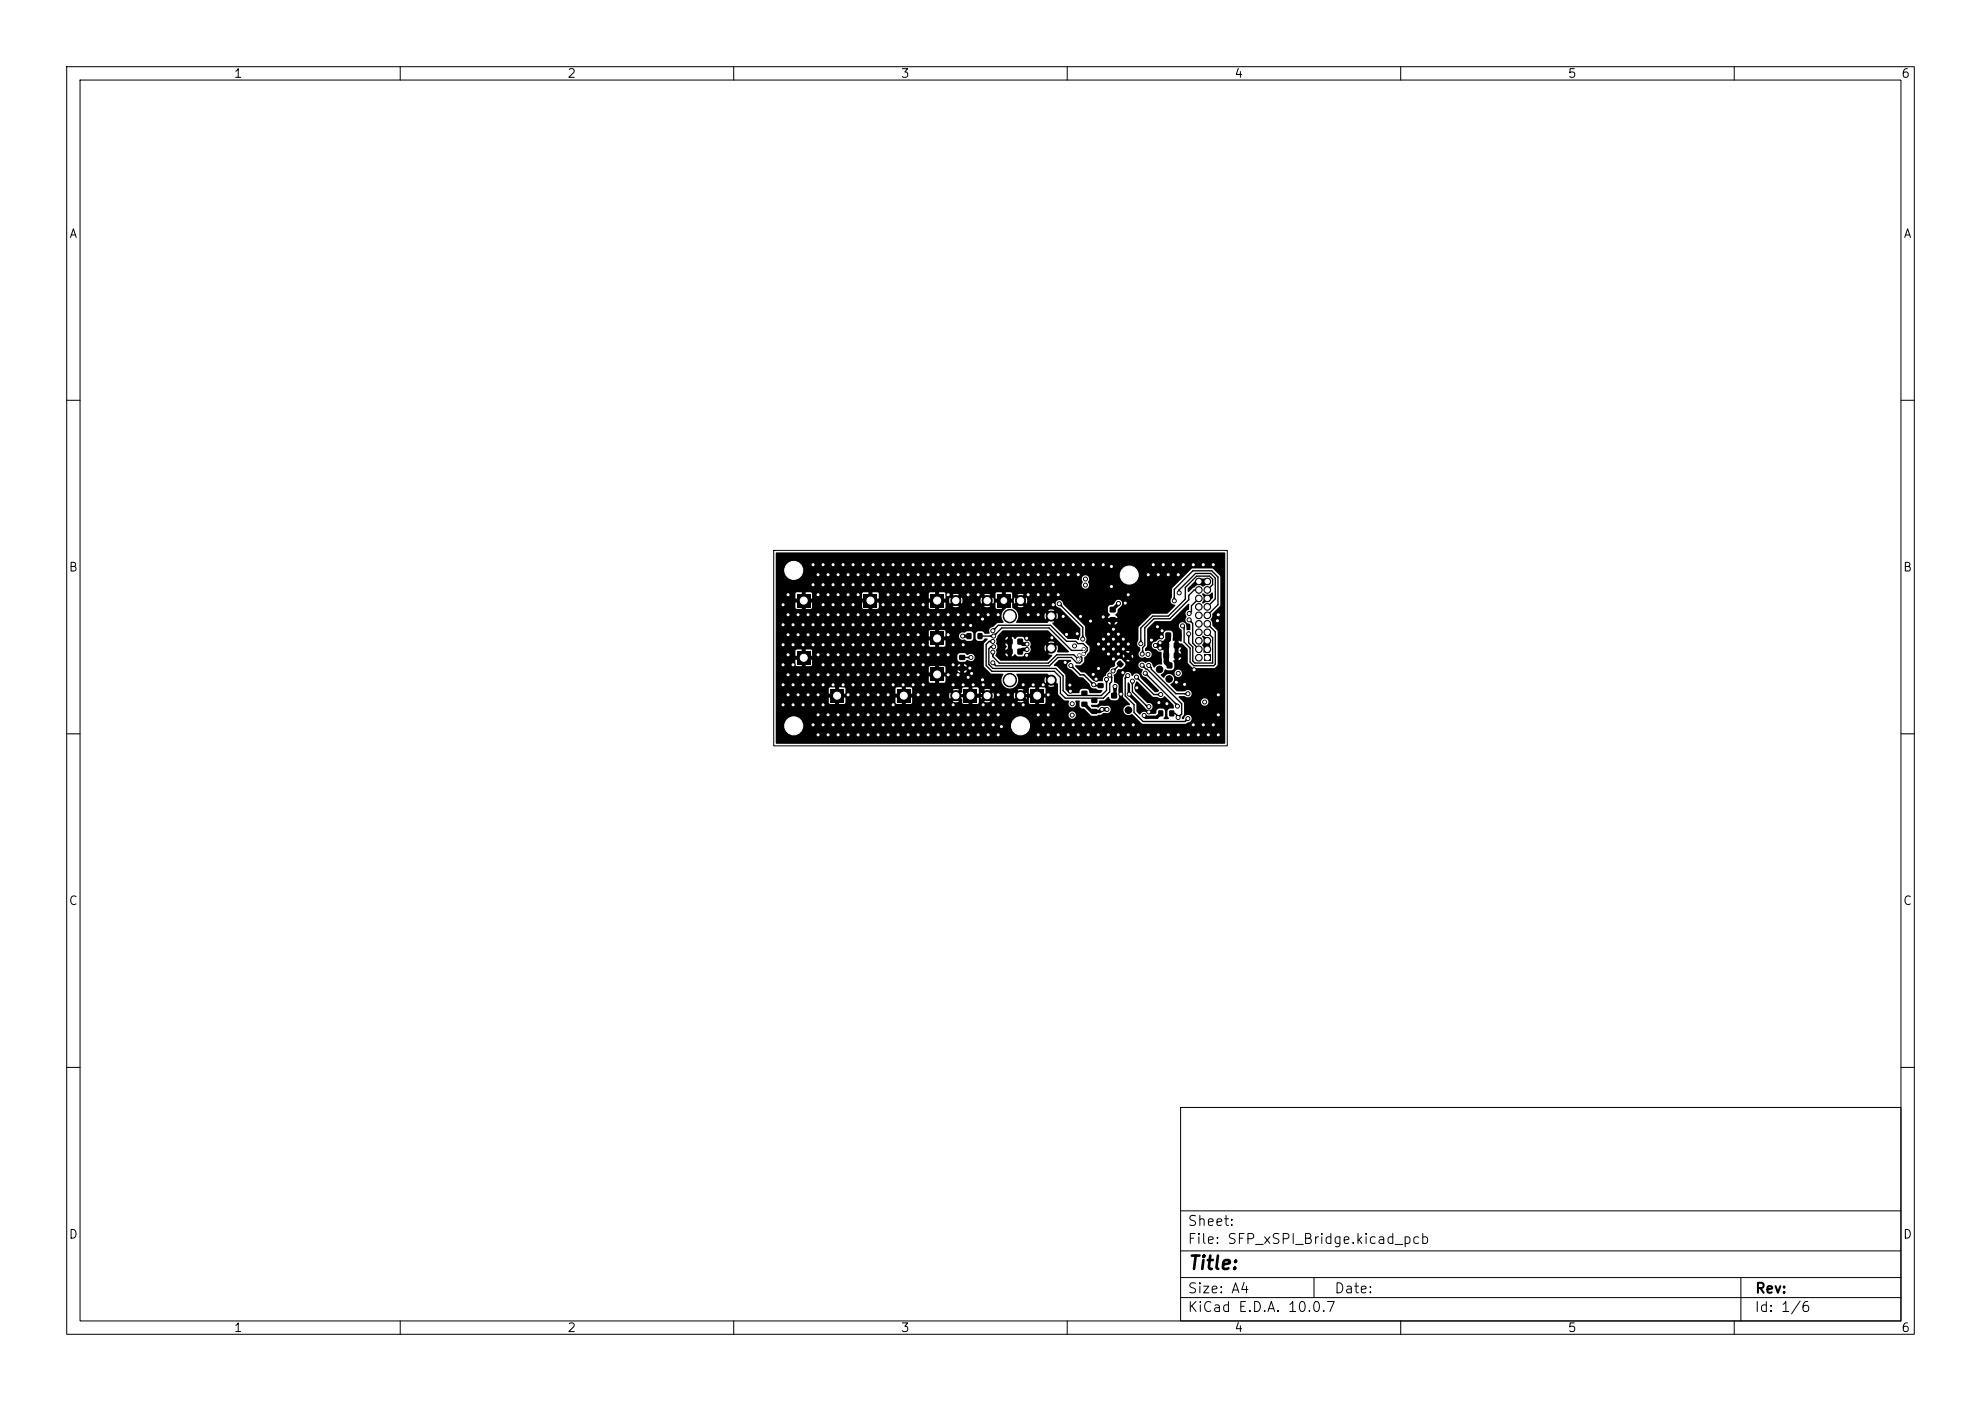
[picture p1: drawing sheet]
<svg xmlns="http://www.w3.org/2000/svg" width="297mm" height="210mm" viewBox="0 0 297 210" stroke-linecap="round" stroke-linejoin="round" font-family="sans-serif">
<defs><g id="words">
<text font-size="2" x="178" y="190.8">Title:</text>
<g font-size="1.5">
<text x="178" y="184.1">Sheet:</text>
<text x="178" y="186.8">File: SFP_xSPI_Bridge.kicad_pcb</text>
<text x="178" y="197">KiCad E.D.A. 10.0.7</text>
<text x="178" y="194.2">Size: A4</text>
<text x="200" y="194.2">Date:</text>
<text x="263" y="197">Id: 1/6</text>
<text x="263" y="194.2">Rev:</text>
</g>
<g font-size="1.3">
<text x="35" y="12">1</text>
<text x="85" y="12">2</text>
<text x="135" y="12">3</text>
<text x="185" y="12">4</text>
<text x="235" y="12">5</text>
<text x="285" y="12">6</text>
<text x="10.3" y="36">A</text>
<text x="285.3" y="36">A</text>
<text x="10.2" y="86">B</text>
<text x="285.2" y="86">B</text>
<text x="10.2" y="136">C</text>
<text x="285.2" y="136">C</text>
<text x="10.2" y="186">D</text>
<text x="285.2" y="186">D</text>
<text x="35" y="200">1</text>
<text x="85" y="200">2</text>
<text x="135" y="200">3</text>
<text x="185" y="200">4</text>
<text x="235" y="200">5</text>
<text x="285" y="200">6</text>
</g>
</g></defs>
<g fill="none" stroke="#000" stroke-width=".15">
<path d="M10 10h277v190h-277zM12 12h273v186h-273zM60 10v2M110 10v2M160 10v2M210 10v2M260 10v2M10 60h2M285 60h2M116 82.5h68v29.3h-68zM10 110h2M285 110h2"/>
<path d="M10 160h2M177 166h108v32h-108zM285 160h2M60 198v2M110 198v2M160 198v2M177 194.5h108M177 191.5h108M177 187.5h108M177 181.5h108M197 191.5v3M210 198v2"/>
<path d="M260 198v2M261 191.5v6.5"/>
</g>
<g fill="#000" stroke="#000" stroke-width=".15">
<circle cx="117.4" cy="90.7" r=".3"/>
<circle cx="117.4" cy="99.7" r=".3"/>
<circle cx="117.4" cy="93.7" r=".3"/>
<circle cx="117.4" cy="96.7" r=".3"/>
<circle cx="118.2" cy="92.2" r=".3"/>
<circle cx="118.2" cy="89.2" r=".3"/>
<circle cx="118.2" cy="95.2" r=".3"/>
<circle cx="118.2" cy="98.2" r=".3"/>
<circle cx="118.9" cy="99.7" r=".3"/>
<circle cx="118.9" cy="93.7" r=".3"/>
<circle cx="118.9" cy="96.7" r=".3"/>
<circle cx="119" cy="85.5" r="2.35"/>
<circle cx="119.7" cy="92.2" r=".3"/>
<circle cx="119.7" cy="95.2" r=".3"/>
<circle cx="120.4" cy="93.7" r=".3"/>
<circle cx="120.4" cy="96.7" r=".3"/>
<circle cx="121.2" cy="92.2" r=".3"/>
<circle cx="121.2" cy="95.2" r=".3"/>
<circle cx="121.9" cy="93.7" r=".3"/>
<circle cx="121.9" cy="87.7" r=".3"/>
<circle cx="121.9" cy="96.7" r=".3"/>
<circle cx="121.9" cy="84.7" r=".3"/>
<circle cx="122.7" cy="92.2" r=".3"/>
<circle cx="122.7" cy="89.2" r=".3"/>
<circle cx="122.7" cy="95.2" r=".3"/>
<circle cx="122.7" cy="86.2" r=".3"/>
<circle cx="122.7" cy="98.2" r=".3"/>
<circle cx="123.4" cy="90.7" r=".3"/>
<circle cx="123.4" cy="99.7" r=".3"/>
<circle cx="123.4" cy="93.7" r=".3"/>
<circle cx="123.4" cy="87.7" r=".3"/>
<circle cx="123.4" cy="96.7" r=".3"/>
<circle cx="123.4" cy="84.7" r=".3"/>
<circle cx="124.2" cy="89.2" r=".3"/>
<circle cx="124.2" cy="92.2" r=".3"/>
<circle cx="124.2" cy="95.2" r=".3"/>
<circle cx="124.2" cy="86.2" r=".3"/>
<circle cx="124.2" cy="98.2" r=".3"/>
<circle cx="124.9" cy="90.7" r=".3"/>
<circle cx="124.9" cy="99.7" r=".3"/>
<circle cx="124.9" cy="93.7" r=".3"/>
<circle cx="124.9" cy="87.7" r=".3"/>
<circle cx="124.9" cy="96.7" r=".3"/>
<circle cx="124.9" cy="84.7" r=".3"/>
<circle cx="125.7" cy="92.2" r=".3"/>
<circle cx="125.7" cy="89.2" r=".3"/>
<circle cx="125.7" cy="95.2" r=".3"/>
<circle cx="125.7" cy="86.2" r=".3"/>
<circle cx="125.7" cy="98.2" r=".3"/>
<circle cx="126.4" cy="90.7" r=".3"/>
<circle cx="126.4" cy="99.7" r=".3"/>
<circle cx="126.4" cy="87.7" r=".3"/>
<circle cx="126.4" cy="93.7" r=".3"/>
<circle cx="126.4" cy="96.7" r=".3"/>
<circle cx="126.4" cy="84.7" r=".3"/>
<circle cx="127.2" cy="92.2" r=".3"/>
<circle cx="127.2" cy="89.2" r=".3"/>
<circle cx="127.2" cy="95.2" r=".3"/>
<circle cx="127.2" cy="86.2" r=".3"/>
<circle cx="127.2" cy="98.2" r=".3"/>
<circle cx="127.9" cy="90.7" r=".3"/>
<circle cx="127.9" cy="99.7" r=".3"/>
<circle cx="127.9" cy="93.7" r=".3"/>
<circle cx="127.9" cy="87.7" r=".3"/>
<circle cx="127.9" cy="96.7" r=".3"/>
<circle cx="127.9" cy="84.7" r=".3"/>
<circle cx="128.7" cy="89.2" r=".3"/>
<circle cx="128.7" cy="92.2" r=".3"/>
<circle cx="128.7" cy="95.2" r=".3"/>
<circle cx="128.7" cy="86.2" r=".3"/>
<circle cx="128.7" cy="98.2" r=".3"/>
<circle cx="129.4" cy="99.7" r=".3"/>
<circle cx="129.4" cy="93.7" r=".3"/>
<circle cx="129.4" cy="87.7" r=".3"/>
<circle cx="129.4" cy="96.7" r=".3"/>
<circle cx="129.4" cy="84.7" r=".3"/>
<circle cx="130.2" cy="92.2" r=".3"/>
<circle cx="130.2" cy="95.2" r=".3"/>
<circle cx="130.2" cy="86.2" r=".3"/>
<circle cx="130.2" cy="98.2" r=".3"/>
<circle cx="130.9" cy="99.7" r=".3"/>
<circle cx="130.9" cy="87.7" r=".3"/>
<circle cx="130.9" cy="93.7" r=".3"/>
<circle cx="130.9" cy="96.7" r=".3"/>
<circle cx="130.9" cy="84.7" r=".3"/>
<circle cx="131.7" cy="92.2" r=".3"/>
<circle cx="131.7" cy="86.2" r=".3"/>
<circle cx="131.7" cy="95.2" r=".3"/>
<circle cx="131.7" cy="98.2" r=".3"/>
<circle cx="132.4" cy="90.7" r=".3"/>
<circle cx="132.4" cy="99.7" r=".3"/>
<circle cx="132.4" cy="93.7" r=".3"/>
<circle cx="132.4" cy="87.7" r=".3"/>
<circle cx="132.4" cy="96.7" r=".3"/>
<circle cx="132.4" cy="84.7" r=".3"/>
<circle cx="133.2" cy="89.2" r=".3"/>
<circle cx="133.2" cy="92.2" r=".3"/>
<circle cx="133.2" cy="86.2" r=".3"/>
<circle cx="133.2" cy="95.2" r=".3"/>
<circle cx="133.2" cy="98.2" r=".3"/>
<circle cx="133.9" cy="90.7" r=".3"/>
<circle cx="133.9" cy="99.7" r=".3"/>
<circle cx="133.9" cy="87.7" r=".3"/>
<circle cx="133.9" cy="93.7" r=".3"/>
<circle cx="133.9" cy="96.7" r=".3"/>
<circle cx="133.9" cy="84.7" r=".3"/>
<circle cx="134.7" cy="89.2" r=".3"/>
<circle cx="134.7" cy="92.2" r=".3"/>
<circle cx="134.7" cy="86.2" r=".3"/>
<circle cx="134.7" cy="95.2" r=".3"/>
<circle cx="134.7" cy="98.2" r=".3"/>
<circle cx="135.4" cy="90.7" r=".3"/>
<circle cx="135.4" cy="99.7" r=".3"/>
<circle cx="135.4" cy="93.7" r=".3"/>
<circle cx="135.4" cy="87.7" r=".3"/>
<circle cx="135.4" cy="96.7" r=".3"/>
<circle cx="135.4" cy="84.7" r=".3"/>
<circle cx="136.2" cy="92.2" r=".3"/>
<circle cx="136.2" cy="89.2" r=".3"/>
<circle cx="136.2" cy="95.2" r=".3"/>
<circle cx="136.2" cy="86.2" r=".3"/>
<circle cx="136.2" cy="98.2" r=".3"/>
<circle cx="136.9" cy="90.7" r=".3"/>
<circle cx="136.9" cy="99.7" r=".3"/>
<circle cx="136.9" cy="93.7" r=".3"/>
<circle cx="136.9" cy="87.7" r=".3"/>
<circle cx="136.9" cy="96.7" r=".3"/>
<circle cx="136.9" cy="84.7" r=".3"/>
<circle cx="137.7" cy="92.2" r=".3"/>
<circle cx="137.7" cy="89.2" r=".3"/>
<circle cx="137.7" cy="95.2" r=".3"/>
<circle cx="137.7" cy="86.2" r=".3"/>
<circle cx="137.7" cy="98.2" r=".3"/>
<circle cx="138.4" cy="90.7" r=".3"/>
<circle cx="138.4" cy="99.7" r=".3"/>
<circle cx="138.4" cy="87.7" r=".3"/>
<circle cx="138.4" cy="93.7" r=".3"/>
<circle cx="138.4" cy="96.7" r=".3"/>
<circle cx="138.4" cy="84.7" r=".3"/>
<circle cx="139.2" cy="92.2" r=".3"/>
<circle cx="139.2" cy="86.2" r=".3"/>
<circle cx="139.2" cy="98.2" r=".3"/>
<circle cx="139.9" cy="93.7" r=".3"/>
<circle cx="139.9" cy="87.7" r=".3"/>
<circle cx="139.9" cy="84.7" r=".3"/>
<circle cx="140.7" cy="92.2" r=".3"/>
<circle cx="140.7" cy="86.2" r=".3"/>
<circle cx="140.7" cy="98.2" r=".3"/>
<circle cx="141.4" cy="93.7" r=".3"/>
<circle cx="141.4" cy="87.7" r=".3"/>
<circle cx="141.4" cy="84.7" r=".3"/>
<circle cx="142.2" cy="89.2" r=".3"/>
<circle cx="142.2" cy="92.2" r=".3"/>
<circle cx="142.2" cy="95.2" r=".3"/>
<circle cx="142.2" cy="86.2" r=".3"/>
<circle cx="142.2" cy="98.2" r=".3"/>
<circle cx="142.9" cy="99.7" r=".3"/>
<circle cx="142.9" cy="93.7" r=".3"/>
<circle cx="142.9" cy="87.7" r=".3"/>
<circle cx="142.9" cy="96.7" r=".3"/>
<circle cx="142.9" cy="84.7" r=".3"/>
<circle cx="143.3" cy="90" r=".75"/>
<circle cx="143.7" cy="92.2" r=".3"/>
<circle cx="143.7" cy="86.2" r=".3"/>
<circle cx="144.3" cy="95.4" r=".3"/>
<circle cx="144.4" cy="87.7" r=".3"/>
<circle cx="144.4" cy="93.7" r=".3"/>
<circle cx="144.4" cy="96.7" r=".3"/>
<circle cx="144.4" cy="84.7" r=".3"/>
<circle cx="145.2" cy="92.2" r=".3"/>
<circle cx="145.2" cy="89.2" r=".3"/>
<circle cx="145.2" cy="86.2" r=".3"/>
<circle cx="145.5" cy="93.8" r=".3"/>
<circle cx="145.6" cy="98.6" r=".3"/>
<circle cx="145.9" cy="90.7" r=".3"/>
<circle cx="145.9" cy="87.7" r=".3"/>
<circle cx="145.9" cy="84.7" r=".3"/>
<circle cx="146.7" cy="92.2" r=".3"/>
<circle cx="146.7" cy="89.2" r=".3"/>
<circle cx="146.7" cy="86.2" r=".3"/>
<circle cx="147.3" cy="92.8" r=".3"/>
<circle cx="147.4" cy="87.7" r=".3"/>
<circle cx="147.4" cy="84.7" r=".3"/>
<circle cx="148" cy="90" r=".75"/>
<circle cx="148.2" cy="92.2" r=".3"/>
<circle cx="148.2" cy="86.2" r=".3"/>
<circle cx="148.9" cy="99.4" r=".3"/>
<circle cx="148.9" cy="96.2" r=".3"/>
<circle cx="148.9" cy="94.6" r=".3"/>
<circle cx="148.9" cy="97.8" r=".3"/>
<circle cx="148.9" cy="87.7" r=".3"/>
<circle cx="148.9" cy="84.7" r=".3"/>
<circle cx="149" cy="95.4" r=".3"/>
<circle cx="149" cy="97" r=".3"/>
<circle cx="149.7" cy="92.2" r=".3"/>
<circle cx="149.7" cy="86.2" r=".3"/>
<circle cx="150.4" cy="87.7" r=".3"/>
<circle cx="150.4" cy="84.7" r=".3"/>
<circle cx="151.2" cy="86.2" r=".3"/>
<circle cx="151.4" cy="92.4" r="1"/>
<circle cx="151.9" cy="87.7" r=".3"/>
<circle cx="151.9" cy="84.7" r=".3"/>
<circle cx="152.7" cy="86.2" r=".3"/>
<circle cx="153" cy="90" r=".75"/>
<circle cx="153.4" cy="87.7" r=".3"/>
<circle cx="153.4" cy="84.7" r=".3"/>
<circle cx="153.9" cy="95.7" r=".3"/>
<circle cx="153.9" cy="98.2" r=".3"/>
<circle cx="154" cy="97.4" r=".3"/>
<circle cx="154" cy="96.6" r=".3"/>
<circle cx="154.2" cy="92.2" r=".3"/>
<circle cx="154.2" cy="89.2" r=".3"/>
<circle cx="154.2" cy="86.2" r=".3"/>
<circle cx="154.9" cy="90.7" r=".3"/>
<circle cx="154.9" cy="87.7" r=".3"/>
<circle cx="154.9" cy="84.7" r=".3"/>
<circle cx="155.7" cy="89.2" r=".3"/>
<circle cx="155.7" cy="92.2" r=".3"/>
<circle cx="155.7" cy="86.2" r=".3"/>
<circle cx="156.4" cy="90.7" r=".3"/>
<circle cx="156.4" cy="87.7" r=".3"/>
<circle cx="156.4" cy="84.7" r=".3"/>
<circle cx="157.2" cy="89.2" r=".3"/>
<circle cx="157.2" cy="86.2" r=".3"/>
<circle cx="157.6" cy="92.4" r=".75"/>
<circle cx="157.6" cy="97.2" r=".75"/>
<circle cx="157.7" cy="95.6" r=".3"/>
<circle cx="157.9" cy="90.7" r=".3"/>
<circle cx="157.9" cy="87.7" r=".3"/>
<circle cx="157.9" cy="84.7" r=".3"/>
<circle cx="158.7" cy="89.2" r=".3"/>
<circle cx="158.7" cy="86.2" r=".3"/>
<circle cx="158.8" cy="90.5" r=".3"/>
<circle cx="159.4" cy="92.4" r=".3"/>
<circle cx="159.4" cy="84.7" r=".3"/>
<circle cx="159.7" cy="99.3" r=".3"/>
<circle cx="159.9" cy="95.1" r=".3"/>
<circle cx="160.2" cy="86.2" r=".3"/>
<circle cx="160.5" cy="99.8" r=".3"/>
<circle cx="160.9" cy="84.7" r=".3"/>
<circle cx="161.1" cy="96.8" r=".3"/>
<circle cx="161.5" cy="95" r=".3"/>
<circle cx="161.7" cy="86.2" r=".3"/>
<circle cx="161.7" cy="98.9" r=".22"/>
<circle cx="161.8" cy="98.2" r=".23"/>
<circle cx="162" cy="92.4" r=".3"/>
<circle cx="162.3" cy="95.8" r=".3"/>
<circle cx="162.4" cy="84.7" r=".3"/>
<circle cx="162.5" cy="98" r=".22"/>
<circle cx="162.5" cy="97.3" r=".23"/>
<circle cx="162.7" cy="87.7" r=".3"/>
<circle cx="162.7" cy="86.8" r=".3"/>
<circle cx="163.5" cy="93.1" r=".3"/>
<circle cx="163.9" cy="84.7" r=".3"/>
<circle cx="164.7" cy="96.6" r=".25"/>
<circle cx="165.4" cy="92.5" r=".3"/>
<circle cx="165.4" cy="84.7" r=".3"/>
<circle cx="165.4" cy="97.3" r=".25"/>
<circle cx="165.4" cy="95.8" r=".25"/>
<circle cx="166.2" cy="98" r=".25"/>
<circle cx="166.2" cy="96.6" r=".25"/>
<circle cx="166.2" cy="95.1" r=".25"/>
<circle cx="166.6" cy="87.9" r=".3"/>
<circle cx="166.6" cy="84.9" r=".3"/>
<circle cx="166.9" cy="94.3" r=".25"/>
<circle cx="166.9" cy="97.3" r=".25"/>
<circle cx="166.9" cy="95.8" r=".25"/>
<circle cx="166.9" cy="98.8" r=".25"/>
<circle cx="167.7" cy="98" r=".25"/>
<circle cx="167.7" cy="96.6" r=".25"/>
<circle cx="167.7" cy="95.1" r=".25"/>
<circle cx="167.7" cy="90.5" r=".3"/>
<circle cx="168.4" cy="97.3" r=".25"/>
<circle cx="168.4" cy="95.8" r=".25"/>
<circle cx="168.7" cy="90.4" r=".3"/>
<circle cx="169.2" cy="89.2" r=".3"/>
<circle cx="169.2" cy="96.6" r=".25"/>
<circle cx="169.3" cy="86.2" r="2.35"/>
<circle cx="171" cy="96.5" r=".3"/>
<circle cx="171.2" cy="99.7" r=".3"/>
<circle cx="171.2" cy="98" r=".3"/>
<circle cx="172.1" cy="98.1" r=".3"/>
<circle cx="172.2" cy="86.2" r=".3"/>
<circle cx="172.2" cy="99.7" r=".3"/>
<circle cx="172.6" cy="96" r=".3"/>
<circle cx="172.9" cy="84.7" r=".3"/>
<circle cx="173.2" cy="96.8" r=".3"/>
<circle cx="173.5" cy="94" r=".3"/>
<circle cx="173.7" cy="86.2" r=".3"/>
<circle cx="173.9" cy="96.4" r=".3"/>
<circle cx="173.9" cy="97.2" r=".3"/>
<circle cx="174.1" cy="95.5" r=".3"/>
<circle cx="174.2" cy="94.6" r=".3"/>
<circle cx="174.4" cy="84.7" r=".3"/>
<circle cx="175.2" cy="86.2" r=".3"/>
<circle cx="175.9" cy="84.7" r=".3"/>
<circle cx="176.1" cy="90.1" r=".3"/>
<circle cx="176.7" cy="86.2" r=".3"/>
<circle cx="176.8" cy="88.9" r=".3"/>
<circle cx="177.3" cy="93.8" r=".3"/>
<circle cx="177.4" cy="84.7" r=".3"/>
<circle cx="178.2" cy="95" r=".3"/>
<circle cx="178.3" cy="92.9" r=".3"/>
<circle cx="178.3" cy="92" r=".3"/>
<circle cx="178.9" cy="84.7" r=".3"/>
<circle cx="179.7" cy="89.7" r=".5"/>
<circle cx="179.7" cy="96.1" r=".5"/>
<circle cx="179.7" cy="93.5" r=".5"/>
<circle cx="179.7" cy="88.4" r=".5"/>
<circle cx="179.7" cy="91" r=".5"/>
<circle cx="179.7" cy="98.6" r=".5"/>
<circle cx="179.7" cy="97.3" r=".5"/>
<circle cx="179.7" cy="87.2" r=".5"/>
<circle cx="179.7" cy="92.2" r=".5"/>
<circle cx="179.7" cy="94.8" r=".5"/>
<circle cx="180.4" cy="84.7" r=".3"/>
<circle cx="181" cy="91" r=".5"/>
<circle cx="181" cy="97.3" r=".5"/>
<circle cx="181" cy="94.8" r=".5"/>
<circle cx="181" cy="89.7" r=".5"/>
<circle cx="181" cy="87.2" r=".5"/>
<circle cx="181" cy="88.4" r=".5"/>
<circle cx="181" cy="92.2" r=".5"/>
<circle cx="181" cy="93.5" r=".5"/>
<circle cx="181" cy="96.1" r=".5"/>
<circle cx="181.9" cy="84.7" r=".3"/>
<circle cx="182.5" cy="93.1" r=".3"/>
<circle cx="182.7" cy="92.2" r=".3"/>
<circle cx="117.4" cy="105.7" r=".3"/>
<circle cx="117.4" cy="102.7" r=".3"/>
<circle cx="118.2" cy="104.2" r=".3"/>
<circle cx="118.2" cy="101.2" r=".3"/>
<circle cx="118.9" cy="105.7" r=".3"/>
<circle cx="118.9" cy="102.7" r=".3"/>
<circle cx="119" cy="108.8" r="2.35"/>
<circle cx="119.7" cy="104.2" r=".3"/>
<circle cx="119.7" cy="101.2" r=".3"/>
<circle cx="120.4" cy="105.7" r=".3"/>
<circle cx="120.4" cy="102.7" r=".3"/>
<circle cx="121.2" cy="104.2" r=".3"/>
<circle cx="121.2" cy="101.2" r=".3"/>
<circle cx="121.9" cy="105.7" r=".3"/>
<circle cx="121.9" cy="108.7" r=".3"/>
<circle cx="121.9" cy="102.7" r=".3"/>
<circle cx="122.7" cy="104.2" r=".3"/>
<circle cx="122.7" cy="110.2" r=".3"/>
<circle cx="122.7" cy="107.2" r=".3"/>
<circle cx="122.7" cy="101.2" r=".3"/>
<circle cx="123.4" cy="105.7" r=".3"/>
<circle cx="123.4" cy="108.7" r=".3"/>
<circle cx="123.4" cy="102.7" r=".3"/>
<circle cx="124.2" cy="110.2" r=".3"/>
<circle cx="124.2" cy="101.2" r=".3"/>
<circle cx="124.2" cy="107.2" r=".3"/>
<circle cx="124.9" cy="108.7" r=".3"/>
<circle cx="124.9" cy="102.7" r=".3"/>
<circle cx="125.7" cy="110.2" r=".3"/>
<circle cx="125.7" cy="101.2" r=".3"/>
<circle cx="125.7" cy="107.2" r=".3"/>
<circle cx="126.4" cy="102.7" r=".3"/>
<circle cx="126.4" cy="108.7" r=".3"/>
<circle cx="127.2" cy="104.2" r=".3"/>
<circle cx="127.2" cy="110.2" r=".3"/>
<circle cx="127.2" cy="101.2" r=".3"/>
<circle cx="127.2" cy="107.2" r=".3"/>
<circle cx="127.9" cy="105.7" r=".3"/>
<circle cx="127.9" cy="108.7" r=".3"/>
<circle cx="127.9" cy="102.7" r=".3"/>
<circle cx="128.7" cy="104.2" r=".3"/>
<circle cx="128.7" cy="110.2" r=".3"/>
<circle cx="128.7" cy="107.2" r=".3"/>
<circle cx="128.7" cy="101.2" r=".3"/>
<circle cx="129.4" cy="105.7" r=".3"/>
<circle cx="129.4" cy="102.7" r=".3"/>
<circle cx="129.4" cy="108.7" r=".3"/>
<circle cx="130.2" cy="104.2" r=".3"/>
<circle cx="130.2" cy="110.2" r=".3"/>
<circle cx="130.2" cy="101.2" r=".3"/>
<circle cx="130.2" cy="107.2" r=".3"/>
<circle cx="130.9" cy="105.7" r=".3"/>
<circle cx="130.9" cy="108.7" r=".3"/>
<circle cx="130.9" cy="102.7" r=".3"/>
<circle cx="131.7" cy="104.2" r=".3"/>
<circle cx="131.7" cy="110.2" r=".3"/>
<circle cx="131.7" cy="107.2" r=".3"/>
<circle cx="131.7" cy="101.2" r=".3"/>
<circle cx="132.4" cy="105.7" r=".3"/>
<circle cx="132.4" cy="102.7" r=".3"/>
<circle cx="132.4" cy="108.7" r=".3"/>
<circle cx="133.2" cy="104.2" r=".3"/>
<circle cx="133.2" cy="110.2" r=".3"/>
<circle cx="133.2" cy="101.2" r=".3"/>
<circle cx="133.2" cy="107.2" r=".3"/>
<circle cx="133.9" cy="105.7" r=".3"/>
<circle cx="133.9" cy="102.7" r=".3"/>
<circle cx="133.9" cy="108.7" r=".3"/>
<circle cx="134.7" cy="110.2" r=".3"/>
<circle cx="134.7" cy="107.2" r=".3"/>
<circle cx="134.7" cy="101.2" r=".3"/>
<circle cx="135.4" cy="108.7" r=".3"/>
<circle cx="135.4" cy="102.7" r=".3"/>
<circle cx="136.2" cy="110.2" r=".3"/>
<circle cx="136.2" cy="107.2" r=".3"/>
<circle cx="136.2" cy="101.2" r=".3"/>
<circle cx="136.9" cy="102.7" r=".3"/>
<circle cx="136.9" cy="108.7" r=".3"/>
<circle cx="137.7" cy="104.2" r=".3"/>
<circle cx="137.7" cy="110.2" r=".3"/>
<circle cx="137.7" cy="107.2" r=".3"/>
<circle cx="137.7" cy="101.2" r=".3"/>
<circle cx="138.4" cy="105.7" r=".3"/>
<circle cx="138.4" cy="108.7" r=".3"/>
<circle cx="138.4" cy="102.7" r=".3"/>
<circle cx="139.2" cy="104.2" r=".3"/>
<circle cx="139.2" cy="110.2" r=".3"/>
<circle cx="139.2" cy="107.2" r=".3"/>
<circle cx="139.9" cy="105.7" r=".3"/>
<circle cx="139.9" cy="108.7" r=".3"/>
<circle cx="140.7" cy="104.2" r=".3"/>
<circle cx="140.7" cy="110.2" r=".3"/>
<circle cx="140.7" cy="107.2" r=".3"/>
<circle cx="141.4" cy="105.7" r=".3"/>
<circle cx="141.4" cy="108.7" r=".3"/>
<circle cx="142.2" cy="110.2" r=".3"/>
<circle cx="142.2" cy="101.2" r=".3"/>
<circle cx="142.2" cy="107.2" r=".3"/>
<circle cx="142.9" cy="105.7" r=".3"/>
<circle cx="142.9" cy="108.7" r=".3"/>
<circle cx="142.9" cy="102.7" r=".3"/>
<circle cx="143.3" cy="104.3" r=".75"/>
<circle cx="143.7" cy="110.2" r=".3"/>
<circle cx="143.7" cy="107.2" r=".3"/>
<circle cx="143.7" cy="101.2" r=".3"/>
<circle cx="144.4" cy="108.7" r=".3"/>
<circle cx="144.4" cy="102.7" r=".3"/>
<circle cx="145.2" cy="101.5" r=".3"/>
<circle cx="145.2" cy="110.2" r=".3"/>
<circle cx="145.2" cy="107.2" r=".3"/>
<circle cx="145.4" cy="100.2" r=".3"/>
<circle cx="145.7" cy="101" r=".3"/>
<circle cx="145.9" cy="108.7" r=".3"/>
<circle cx="145.9" cy="102.7" r=".3"/>
<circle cx="146.7" cy="110.2" r=".3"/>
<circle cx="146.7" cy="107.2" r=".3"/>
<circle cx="147.3" cy="101.9" r=".3"/>
<circle cx="147.4" cy="105.7" r=".3"/>
<circle cx="147.4" cy="108.7" r=".3"/>
<circle cx="147.4" cy="102.7" r=".3"/>
<circle cx="148" cy="104.3" r=".75"/>
<circle cx="148.2" cy="110.2" r=".3"/>
<circle cx="148.2" cy="107.2" r=".3"/>
<circle cx="148.9" cy="105.7" r=".3"/>
<circle cx="148.9" cy="102.7" r=".3"/>
<circle cx="148.9" cy="108.7" r=".3"/>
<circle cx="149.7" cy="104.2" r=".3"/>
<circle cx="149.7" cy="110.2" r=".3"/>
<circle cx="149.7" cy="107.2" r=".3"/>
<circle cx="150.1" cy="108.9" r=".3"/>
<circle cx="150.4" cy="105.7" r=".3"/>
<circle cx="151.2" cy="104.2" r=".3"/>
<circle cx="151.4" cy="102" r="1"/>
<circle cx="151.9" cy="105.7" r=".3"/>
<circle cx="153" cy="108.8" r="2.35"/>
<circle cx="153" cy="104.3" r=".75"/>
<circle cx="153.4" cy="105.7" r=".3"/>
<circle cx="153.4" cy="102.7" r=".3"/>
<circle cx="154.9" cy="102.7" r=".3"/>
<circle cx="155.7" cy="110.2" r=".3"/>
<circle cx="155.7" cy="107.2" r=".3"/>
<circle cx="156.4" cy="108.7" r=".3"/>
<circle cx="156.4" cy="102.7" r=".3"/>
<circle cx="157.2" cy="104.2" r=".3"/>
<circle cx="157.2" cy="110.2" r=".3"/>
<circle cx="157.2" cy="107.2" r=".3"/>
<circle cx="157.6" cy="102" r=".75"/>
<circle cx="157.9" cy="105.7" r=".3"/>
<circle cx="157.9" cy="108.7" r=".3"/>
<circle cx="158.7" cy="110.2" r=".3"/>
<circle cx="159.4" cy="108.7" r=".3"/>
<circle cx="160.2" cy="110.2" r=".3"/>
<circle cx="160.4" cy="102.7" r=".3"/>
<circle cx="160.5" cy="103.6" r=".3"/>
<circle cx="160.8" cy="107.2" r=".3"/>
<circle cx="160.8" cy="105.5" r=".3"/>
<circle cx="160.9" cy="108.7" r=".3"/>
<circle cx="161.7" cy="110.2" r=".3"/>
<circle cx="162.4" cy="108.7" r=".3"/>
<circle cx="163.2" cy="110.2" r=".3"/>
<circle cx="163.9" cy="101.1" r=".3"/>
<circle cx="163.9" cy="108.7" r=".3"/>
<circle cx="164" cy="102.6" r=".3"/>
<circle cx="164.3" cy="101.8" r=".3"/>
<circle cx="164.7" cy="110.2" r=".3"/>
<circle cx="164.7" cy="100.2" r=".3"/>
<circle cx="165.2" cy="106.3" r=".3"/>
<circle cx="165.4" cy="108.7" r=".3"/>
<circle cx="165.9" cy="101.8" r=".3"/>
<circle cx="166" cy="106.3" r=".3"/>
<circle cx="166.2" cy="110.2" r=".3"/>
<circle cx="166.4" cy="101.2" r=".3"/>
<circle cx="166.9" cy="100.6" r=".3"/>
<circle cx="166.9" cy="108.7" r=".3"/>
<circle cx="167.2" cy="102.9" r=".3"/>
<circle cx="167.7" cy="110.2" r=".3"/>
<circle cx="168.1" cy="104.1" r=".3"/>
<circle cx="168.3" cy="100.8" r=".3"/>
<circle cx="168.4" cy="108.7" r=".3"/>
<circle cx="169.1" cy="101.3" r=".3"/>
<circle cx="169.2" cy="110.2" r=".3"/>
<circle cx="169.2" cy="106.4" r=".5"/>
<circle cx="169.3" cy="104.1" r=".3"/>
<circle cx="169.8" cy="102.1" r=".3"/>
<circle cx="169.9" cy="108.7" r=".3"/>
<circle cx="170.4" cy="101.5" r=".3"/>
<circle cx="170.4" cy="103.1" r=".3"/>
<circle cx="170.7" cy="110.2" r=".3"/>
<circle cx="171.5" cy="107.2" r=".3"/>
<circle cx="171.7" cy="100.9" r=".3"/>
<circle cx="172.2" cy="110.2" r=".3"/>
<circle cx="172.2" cy="106.7" r=".3"/>
<circle cx="172.2" cy="105.9" r=".3"/>
<circle cx="173.7" cy="110.2" r=".3"/>
<circle cx="173.7" cy="105.3" r=".3"/>
<circle cx="173.8" cy="100.3" r=".5"/>
<circle cx="174" cy="104.1" r=".3"/>
<circle cx="174.9" cy="105.5" r=".3"/>
<circle cx="175.2" cy="110.2" r=".3"/>
<circle cx="175.3" cy="101.8" r=".5"/>
<circle cx="176.4" cy="102.3" r=".3"/>
<circle cx="176.5" cy="105.9" r=".3"/>
<circle cx="176.6" cy="107.6" r=".3"/>
<circle cx="176.6" cy="100.9" r=".3"/>
<circle cx="176.7" cy="110.2" r=".3"/>
<circle cx="177.6" cy="102.6" r=".3"/>
<circle cx="178.1" cy="107.7" r=".3"/>
<circle cx="178.1" cy="104" r=".3"/>
<circle cx="178.2" cy="110.2" r=".3"/>
<circle cx="178.9" cy="108.7" r=".3"/>
<circle cx="179" cy="100.4" r=".3"/>
<circle cx="179.7" cy="110.2" r=".3"/>
<circle cx="180.4" cy="108.7" r=".3"/>
<circle cx="180.6" cy="105.2" r=".3"/>
<circle cx="181.2" cy="110.2" r=".3"/>
<circle cx="181.9" cy="108.7" r=".3"/>
<circle cx="182.7" cy="104.2" r=".3"/>
<circle cx="182.7" cy="110.2" r=".3"/>
<circle cx="182.7" cy="107.2" r=".3"/>
</g>
<g fill="#000">
<path d="M119.5 89h2v2h-2zM119.5 97.6h2v2h-2zM129.5 89h2v2h-2zM139.5 89h2v2h-2zM139.5 94.7h2v2h-2zM143.8 98.2h.9v.7h-.9zM143.8 99.9h.9v.6h-.9zM144.9 94.9h.7v.9h-.7zM145 98.5l.5-.2 .1 .2-.1 .3-.5-.2zM146.6 94.9h.7v.9h-.7zM148.2 96.1l.5-.2 .2 .3-.2 .2-.4-.1zM148.6 97.9l.3-.2 .2 .2-.2 .4h-.1z"/>
<path d="M148.4 95.3l.5-.2 .1 .2-.1 .3-.5-.2zM148.4 97l.5-.3 .1 .2-.1 .3-.3-.1h-.1zM148.9 99.3l.2-.1 .2 .5-.1 .1-.5-.2zM148.7 94.3l.5-.2 .1 .1-.2 .5-.3-.2zM148.9 95.1l.4-.2 .2 .1-.3 .5-.2-.1zM149.5 89h2v2h-2zM151 95.8h.8v.8h-.8zM151 97.3h.8v.8h-.8zM152.6 95.8h.7v.8h-.7zM152.6 97.3h.7v.8h-.7zM153.4 97.1h.5v.5h-.5zM153.4 96.3h.5v.5h-.5z"/>
<path d="M150.3 94.5h6.8l3.2 3.2-.2 .1h-1.5l-.1-.1 .1-.6-.1-.4-.4 .3-.3-.4 .3-.3-.6-.1-.4 .1 .3 .2v.2l-.3 .3-.4-.3-.1 .4 .1 .5 .4-.3 .3 .4-.3 .3 .7 .3-.8 .7h-7l-.7-.7 .1-.3h1.3l.1 .3 .3 .1v-.4h-1.7l-.1-.6h1.8v-.9h-.4l.1 .3a.23 .23 0 0 1 .1 .2 .23 .23 0 0 1-.1 .2l-.1 .2h-1.4a.68 .68 0 0 0 0-.9v-.6h1.8v-.4h.6v2.9l.5-.3 .4 .3h.7l.2-.1 .3-.4a.58 .58 0 0 0 .6-.2 .58 .58 0 0 0 .1-.6l-.1-.1a.63 .63 0 0 0 0-.8 .63 .63 0 0 0-.7-.2l-.2-.4-.3-.1h-.6l-.4 .3-.5-.3h-.6l-.3 .1-.1 .3h-1.4l.3-.7zM158.8 90.5l.3-.1 .2 .5-.1 .1-.5-.2zM158.3 99.4l.5-.5h1.6l.2 .2a.87 .87 0 0 0-.6 .8l.2 .3 .5 .2 1 1 .7 .2 .9 .9 .3 .6 .7 .1 .3 .2h.6v.2l-.3 .3h-1.5l-.3-.6h-.9l-.2 .1-.3 .5h-1.5l-.5-.6v-2.1l-1.2-1.3-.5-.1v-.1zM160.5 99.8l.3-.1 .2 .4-.1 .2-.5-.3zM161.4 98.5l.3 .1v.2l-.2 .1-.2-.3zM161.8 98.2l.2-.1 .2 .4-.1 .1-.3-.2zM162.1 97.4h.1l.1-.1h.2v.2l-.4 .1zM162.2 95.2h.2l.2 .5-.3 .1-.2-.1zM162.5 97.8l.2-.1 .2 .1-.3 .4-.1-.2zM166.4 91h.8v.8h-.8zM166.4 92.5h.8v.8h-.8zM167.7 99.1l.3-.1 .5 .5-.1 .2-.3 .4-.2-.1-.5-.4v-.2z"/>
<path d="M167.4 90.5h.3l.2 .2-.4 .4-.4-.4zM168.9 97.9l.2-.1 .5 .5v.3l-.4 .3-.2-.1-.4-.4v-.2zM164.3 96.6l2.6-2.6 2.6 2.6-2.6 2.5zM170.9 95.9h.2l.2 .5-.3 .1-.2-.1zM171.2 97.5h.2l.1 .5h-.2l-.2-.2zM171.2 99.7l.3-.1 .2 .5-.1 .1-.5-.2zM172.2 99.7l.3-.1 .2 .6-.6-.2zM174.5 97.8h.7v.9h-.7zM174.5 96.3h.7v.9h-.7zM174.8 94.8h.7v.9h-.7zM176 89.5h.2l.1 .5-.2 .1-.3-.1zM176.7 88.4l.1-.1 .1 .1v.1l.1 .2-.2 .2-.3-.1z"/>
<path d="M176 97.8h.8v.9h-.8zM176 96.3h.8v.9h-.8zM176.3 94.8h.8v.9h-.8zM177.3 93.8h.3v.5h-.2l.1-.2h-.2zM177.9 95.1l.3-.1 .3 .1-.2 .5h-.2zM178.3 92.9l.3-.1 .2 .5-.2 .1-.4-.2zM178.2 91.7l.5-.2-.1 .6-.3-.1zM180.3 95.3l1 .2 .2 .3-.1 1.9-.1 .1h-.8l-.1-.1a.84 .84 0 0 0-.2-1v-.1a.82 .82 0 0 0 0-1.2zM179.5 86.8l1.6-.1 .3 .2v.6l-.2 .2h-.4l-.4 .2a1.01 1.01 0 0 0-1.3 .1l-.3 .2-.5 .5h-.2v-.5zM180.5 98.1h1v1h-1zM180.3 89v-.1a1.3 1.3 0 0 0 1.1 .2l.2-.2a.14 .14 0 0 1 .1-.1 .14 .14 0 0 1 .2 .1l-.1 .8-.5 .5-.8 .2a.16 .16 0 0 1-.2 0 .16 .16 0 0 1 0-.2 .87 .87 0 0 0-.1-1.1zM116.3 82.8h67.4v28.6l-.1 .1h-67.2l-.1-.1v-4.3h43.9a.56 .56 0 0 0 .7 .6 .56 .56 0 0 0 .3-.9 .56 .56 0 0 0-1 .2v.1h-43.9v-3.8h8v.7h.6l.1 .1v.4l-.7 .1v.8l.2 .1h.7v-.6l.1-.1h.5v.7h.9l.1-.9h-.7l-.1-.5 .8-.1v-.7h7.5v.7h.6l.1 .1v.4l-.7 .1v.8l.2 .1h.7v-.6l.1-.1h.5v.7h.9l.1-.9h-.7l-.1-.4h6.3l.1 .5 .3-.3 .4 .3-.3 .5 .4 .1 .6-.1-.3-.4 .3-.4 .1 .1 .3 .3 .1 .6 .2 .1h.7v-.6l.1-.1h.5v.7h.9l.1-.9h-.7l-.1-.4h1l.1 .5 .4-.3 .3 .4-.3 .4 .4 .1 .6-.1-.3-.4 .3-.4 .4 .3 .1-.5h3l.1 .5 .3-.3 .4 .3-.3 .5 .6 .1 .4-.1-.3-.3v-.2l.3-.3 .4 .3 .1-.3-.1-.6-.3 .3-.4-.3 .3-.4-.4-.1-.6 .1 .3 .3-.3 .4-.4-.3-.1 .4h-3l-.1-.4-.4 .3-.3-.4 .3-.3-.4-.1-.6 .1 .3 .3-.3 .4-.4-.3-.1 .4h-1v-.1l.8-.1v-.7h7.5v.7h.6l.1 .1v.4l-.7 .1v.9h.9v-.6l.1-.1h.5v.7h.7l.2-.1 .1-.8h-.7l-.1-.2v-.4h.8l-.1-.8-.2-.2h-.7v.7l-.1 .1-.5-.1v-.7h-.8l-.1 .3h-7.5l-.2-.3h-.8v.7l-.1 .1-.5-.1v-.7h-.7l-.2 .2-.1 .6-.3 .3-.4-.4 .3-.3-.6-.1-.4 .1 .3 .3v.1l-.3 .3-.4-.3-.1 .4h-6.3l.1-.2h.7l-.1-.8-.2-.2h-.7v.7l-.1 .1-.5-.1v-.7h-.8l-.1 .3h-7.5l-.2-.3h-.8v.7l-.1 .1-.5-.1v-.7h-.8l-.1 .3h-8v-3.2h23v.7h.6l.1 .1v.5h-.7v.8l.2 .2h.7v-.7l.1-.1h.5v.8l.9-.1 .1-.9h-.7l-.1-.5 .8-.1v-.3h1.7l.2 .2 .2 .2 .7-.1 .2-.1 .2-.2h-.4v.4h-.7l.1-.4h-2.2l-.1-.6h3.3l-.2-.2-.2-.1v.3h-.6v-.3l-.3 .1-.2 .2h-2.7v.6l-.1 .1h-.5v-.7h-.8l-.1 .2h-23v-2.5h3v.7h.6l.1 .1v.5h-.7v.8l.2 .2h.7v-.7l.1-.1h.5v.8l.9-.1 .1-.9h-.7l-.1-.5 .1-.1h22.4v.5l.3 .4h.8l.4-.3 .2 .1a.56 .56 0 0 0 .9-.4 .56 .56 0 0 0-.8-.6l-.3 .2-.4-.3h-.7l-.2 .1-.2 .3h-21.7l-.1-.8-.2-.1h-.7v.6l-.1 .1h-.5v-.7h-.8l-.1 .2h-3v-2.9h23v.7h.6l.1 .1v.5h-.7v.8l.2 .2h.7v-.7l.1-.1h.5v.8l.9-.1 .1-.9h-.7l-.1-.5 .1-.1h.7v-.1h2a.56 .56 0 0 0 .8 .6l.4 .2 .7-.1 .2-.3v-.7h.4v.7l.1 .2 .2 .2h.6l.4-.4h.4l.1 .2-.6 .7v3.3l1.1 1.1h1.7l.1 .2a1.27 1.27 0 0 0 .2 1.7 1.27 1.27 0 0 0 1.7-.1 1.27 1.27 0 0 0 .1-1.7l.1-.1h4.5l.4 .5-.3 .3-.4-.3-.1 .4 .1 .5 .4-.3 .3 .4-.3 .3 .6 .2 .4-.2-.3-.4 .3-.3h.1l.4 .4 .1 1.6 .8 .8 .8 .1-.1 .3a.58 .58 0 0 0 .7 .7 .58 .58 0 0 0 .3-.9l.1-.1h.6v.9a.48 .48 0 0 0 .5 .3l1.3 1.1h.7l.7-.2 .3-.2a1.23 1.23 0 0 0 1.1-.3 .65 .65 0 0 0-.2-.7 .65 .65 0 0 0-.8-.1h-.5l-.3 .3-.9-.1-.3-.2 .1-.2h1l.1-.2 .1-.4h.8l.6-.5 .2 .3 .3 .2 .8-.1 .3-.4-.1-1.6a.63 .63 0 0 0-.7-.6v-.6h1.3v2.7l1.1 1.1v.2a.79 .79 0 0 0-.9 .9 .79 .79 0 0 0 1.2 .4l1.6 1.5h6.4l.5-.2a.56 .56 0 0 0 .4-.6 .56 .56 0 0 0-.5-.5 .56 .56 0 0 0-.6 .5l-.2 .1-.1-.1 .3-.6v-1.7l-.2-.2h2.8a.56 .56 0 0 0 .7 .6 .56 .56 0 0 0 .2-.9 .56 .56 0 0 0-.9 .1v.2h-2.8l-.6-.7 .1-.2h.7l.4 .2a.56 .56 0 0 0 .8-.5 .56 .56 0 0 0-.8-.5l-.3 .1h-1.2l-.9-.9v-.2a.77 .77 0 0 0 .3-1.3 .77 .77 0 0 0-1.3 .4l-.5-.4 .4-.3h1.7a.56 .56 0 0 0 .7 .6 .56 .56 0 0 0 .3-.9 .56 .56 0 0 0-1 .1v.2h-1.7l.1-.2a.27 .27 0 0 1 .3-.4l.2 .2h.6l.4-.3 .1-.7-.2-.5 1-.1 .2-.3h-.4v.4h-.6v-1h1l-.3-.5 .3-.4h-.4v.9h-.6v-2h-.3v-1.1l-.1-.2-.2-.2h-.7l-.2 .2-.1 .2-.1 .8-.1 .1h-.6l-.4 .4a.59 .59 0 0 0-.6 .6 .59 .59 0 0 0 .6 .5l.4 .4 .5 .1v1.7l-.1 .1a.79 .79 0 0 0-.9 .4h-.2l-.3-.5a.56 .56 0 0 0-.9-.1 .78 .78 0 0 0-1 0 .56 .56 0 0 0 .2 .8l.3 .1v.2a.56 .56 0 0 0 .1 .9l.5 .2 1.8 1.8v.2l-.2 .1h-.4l-2-2-.2-.4a.6 .6 0 0 0-.6-.4 .6 .6 0 0 0-.5 .4l-.2-.1a.55 .55 0 0 0-.5-.5 .55 .55 0 0 0-.5 .4l-.3 .6h-1.3l-.1-.5 .4-.3 .3-.5 .7-.2 .4-.4v-.3l-.3-.5 .8 .2 .2-.1-.3-.3-.2 .2h-.5l-.4-.2h-.4l-.4 .5v.5l-.7 .3-.2 .5-.4 .3-.1 .4-.3 .2-.2 .6-.9 .1-.5-.2-1.2-1.1-.6-.1-.9-1 .9-.1 .4-.5 .1-.7 .2-.2h5.5l.1 .3 .3-.2h.8l.3 .3 .1-.1-.1-.5-.3 .3h-.8l-.3-.3-.1 .2h-5.5l.5-.7h5.5l.3 .3 .3-.2-.3-.1h-5.8v-.7l-.5-.5h7.7l.1 .4 .3 .3v.5a.56 .56 0 0 0-.1 .8 .56 .56 0 0 0 .8 .1h.1a.57 .57 0 0 0 .8 0 .57 .57 0 0 0 0-.8 .57 .57 0 0 0-.8-.1v-.4l.3-.4v-2.6l1.1-1.1 2.5-.1 2.5-2.5a.13 .13 0 0 1 .2 0 .13 .13 0 0 1 0 .2l-.1 .7a.56 .56 0 0 0-.3 1 .78 .78 0 0 0 .2 1l.4 .2-.1 .8-.5 .1-.1-.7a.56 .56 0 0 0-.9-.4 .56 .56 0 0 0 .2 .9l.1 1.8-.1 .1-.4-.2v.5h.5l.9 .8v2.2l.8 .6h3.3l.4-.5v-4.9l-.8-.9-.1-.5-.2-.4 .2-.4 .1-.5 1.2-1.3-.1-4.3-1.1-1.2h-3.1l-2.9 2.9-.1 1.4-.2 .5a.56 .56 0 0 0 .6 .6l.1 .2-1.2 1.2-2.4 .1-1.8 1.8-.1 2.1-.2 .4h-7.7l-.1-.2 .2-.5-.2-.4v-1.3l-.7-.8h4.1l.1 .3 .3 .1h.8l.2-.4h-.4v.4h-.6v-.4h-4.5l-2.1-2.1h6.2v.6l.3 .5-.3 .4h1.4l-.3-.5 .3-.3 .2-.5a.95 .95 0 0 0 .5-1.1 .57 .57 0 0 0-.6-.3 .57 .57 0 0 0-.5 .5l-.3 .2a.59 .59 0 0 0-.7 .5h-6.2l-.5-.5-.1-.3a.56 .56 0 0 0-.9-.2 .56 .56 0 0 0 .2 .9l.4 .2 3 3v1.1l-.3 .6-.4-.1-1.3-.1-2.2-2.2v-.1l.3-.2-.3-.4 .3-.3 .4 .3 .1-.4-.1-.5-.3 .3-.4-.3 .3-.4-.2-.1h-.4l-.4 .1 .3 .3-.3 .4-.4-.3-.1 .4 .1 .5 .3-.3 .4 .3-.4 .6h-4.5l-.2-.2a1.32 1.32 0 0 0-.5-2.1v-.8h-.8l-.1-.4h1.1l.1 .6 .3-.3 .4 .3-.3 .4 .6 .1 .4-.1-.3-.3 .3-.4 .4 .3 .1-.4-.1-.5-.4 .3-.3-.4 .3-.4-.6-.1-.4 .1 .3 .4-.3 .4-.4-.3-.1 .3h-1.1l.1-.2h.8l-.1-.9h-.9v.8h-.4l-.2-.1v-.7h-.8l-.1 .2v.7h.7l.1 .5-.8 .1v.8l.2 .2h.7v-.8l.5-.1 .1 .8a1.38 1.38 0 0 0-.3 2.1l-.2 .1h-.8l-.6 .6a.63 .63 0 0 0-.5 .9l-.8 .1-.4-.4-.7 .1-.2 .3h-.4l-.1-.2-.2-.2h-.6l-.4 .2a.6 .6 0 0 0-.8 .5h-2l-.1-.7-.2-.1h-.7v.6l-.1 .1h-.5v-.7h-.8l-.1 .2h-23v-5.7h3v.7h.6l.1 .2v.4h-.7v.8l.2 .2h.7v-.6l.1-.2 .5 .1v.7l.9-.1 .1-.9h-.7l-.1-.5 .8-.1v-.7h7.5v.7h.6l.1 .2v.4h-.7v.8l.2 .2h.7v-.6l.1-.2 .5 .1v.7l.9-.1 .1-.9h-.7l-.1-.5 .8-.1v-.7h7.5v.7h.6l.1 .2v.4h-.7v.8l.2 .2h.7v-.6l.1-.2 .5 .1v.7l.9-.1 .1-.9h-.7l-.1-.4h1.3l.1 .6 .3-.3 .4 .3-.3 .4 .4 .1 .6-.1-.3-.4 .3-.3 .4 .3 .1-.6h2.7l.1 .6 .3-.3 .4 .3-.3 .4 .4 .1h.4l.2-.1-.3-.3v-.1l.3-.3 .4 .3 .1-.4-.1-.5-.3 .3-.4-.3 .3-.5-.4-.1-.6 .1 .3 .4-.3 .4-.4-.3-.1 .3h-2.7l-.1-.3-.4 .3-.3-.4 .3-.4-.4-.1-.6 .1 .3 .4-.3 .4-.4-.3-.1 .3h-1.3l.1-.2h.7l-.1-.8-.2-.1h-.7v.6l-.1 .1h-.5v-.7h-.8l-.1 .2h-7.5l-.2-.2h-.8v.6l-.1 .1h-.5v-.7h-.8l-.1 .2h-7.5l-.2-.2h-.8v.7h-.5l-.1-.7h-.8l-.1 .2h-3v-1.4h45.9a.57 .57 0 0 0 .8 .6 .57 .57 0 0 0 .1-1 .58 .58 0 0 0 0-.8 .58 .58 0 0 0-.8 0 .58 .58 0 0 0 .1 .9l-.2 .3h-45.9z"/>
<path d="M124.5 103.3h2v2h-2zM134.5 103.3h2v2h-2zM139.5 100.1h2v2h-2zM144.5 103.3h2v2h-2zM154.5 103.3h2v2h-2zM162.2 105.2h.8v.7h-.8zM162.2 103.6h.8v.6h-.8zM163.5 102.3l.1-.2 .5 .3-.1 .2-.3 .2zM163.6 106.3h.9v.7h-.9zM163.6 104.7h.9v.6h-.9zM163.9 102.8l.4-.2 .2 .1v.2h-.5zM164.6 102.4h.8v.7h-.8z"/>
<path d="M164.6 100.8h.8v.7h-.8zM165 106.2l.4 .4-.3 .2-.4 .1v-.5zM165.2 106l.6 .1v.5h-.6zM165.6 102l.3-.2 .3 .2-.2 .4h-.2zM165.4 106.1l.5-.1v.6h-.5zM166.4 101.2h.3l.1 .5-.5-.2zM166.6 105.4h.8v.8h-.8zM166.6 103.9h.8v.8h-.8zM166.9 102.9h.6l-.1 .6h-.5zM166.8 100.3l.4-.2 .2 .1-.3 .5-.2-.1zM168.8 101.2l.3 .1 .1 .3-.6 .1zM169.5 102.2l.3-.1 .2 .1-.1 .5h-.2z"/>
<path d="M169.1 102.3h.2l.1 .3 .1 1.3 2.2 2.3a.58 .58 0 0 0 .8 .2 .58 .58 0 0 0 .2-.8 .58 .58 0 0 0-.7-.2l-1.9-1.9v-.9l.3-.5 .2 .1 2.2 2.2 .7 .1 .3 .1a.65 .65 0 0 0 .8-.2l1.3 1.3 .1 .4-.1 .1h-.5l-.2 .1-.2 .3v.7l.2 .4-.6 .1a.14 .14 0 0 1-.2-.1 .14 .14 0 0 1 .1-.2l.2-.2v-.7l-.2-.3-.2-.1-.7 .1-.2 .1v.5l-.2 .1h-1.1l-.1-.1a.56 .56 0 0 0-1 .1l-.2 .1-.4-.4-.1-1.3-1.2-1.2zM170.4 101.5l.3-.1 .2 .4-.2 .2-.4-.2zM171.5 107.2l.3-.1 .2 .2v.5l-.4-.1-.2-.2zM171.7 105.7l.1-.1 .2 .1 .2 .4h-.2zM171.7 100.9l.3-.1 .2 .5-.2 .1-.4-.2zM173.7 106.5h.7v.8h-.7zM173.4 104l.5-.2 .1 .3-.1 .3-.5-.2zM175.3 106.5h.7v.8h-.7zM175 99.3h.7v.9h-.7zM176.2 105.3l.5 .3-.1 .2h-.4l-.1-.3zM176.2 107.1l.2-.1 .4 .3-.1 .2-.3-.1zM176.5 107.3l.5-.2 .1 .1-.2 .5-.3-.2z"/>
<path d="M176.5 99.3h.8v.9h-.8zM177.8 107.6l.3 .1 .1 .3-.5 .2-.1-.1zM177.5 103.9l.5-.2 .1 .3-.1 .3-.5-.2z"/>
</g>
<path d="M175.2 95.3v.6l-.3 .3v3.1l.5 .5" fill="none" stroke="#000" stroke-width=".8"/>
<path d="M144.3 95.4h1M153 96.2l.3 .4h.7M154 97.4h-.7l-.3 .3M167.7 90.5l-.9 .9M143.3 104.3h4.7M153 104.3h2.5M162.6 105.6l1.1 1h1.2l.3-.3h.8M167.2 102.9v1.2l-.2 .2M174 106.9l-.6 .6h-1.6l-.3-.3" fill="none" stroke="#000" stroke-width=".5"/>
<path d="M173.2 96.8h1.7M173.9 96.4h.6l.4 .4-.4 .4h-.6l-.4-.4z" fill="none" stroke="#000" stroke-width=".6"/>
<g fill="none" stroke="#000" stroke-width=".2">
<path d="M144.3 98.6h1.3M146.9 95.4h2.1M148.9 94.5l.8-.8h7.8l2.4 2.4h1.4l.3 .4h.8l.6 .6v.4l-.5 .5M148.9 96.2h-.6l-.4 .4v3.2l.8 .8h9.4l.9 .9v2.4l.7 .8h5.7l1-1v-1.2l.3-.3v-.7l-.3-.3M148.9 94.5v.1M148.9 97.8v.6l.9 1h7.4l1.2-1.2h2.6l.7 .6M149 95.4h.1M149 95.4l1.2-1.3h7.1l3.3 3.4h1.7l.2-.2M149 97h-.4l-.3 .3v2.3l.6 .6h9.4l1.1 1.1v2.2l.7 .8h5l.8-.8v-1.7M158.8 90.5l3.5 3.5v1.8M161.7 98.8v.1M161.8 98.2l.4 .4v.5l-.3 .3h-.4l-.9-.8h-2l-1.2 1.2h-8.1l-.4-.4"/>
<path d="M167.9 99.5l-1 1.1M171.2 99.7l.6 .6h.2l5.2 5.2v1.5l-.6 .6v-.2l-.4-.5h-.5M172.2 99.7l.4 .4v.2l3.7 3.7h1.8M176.1 90.1v-1.7l2.7-2.8h2.9l.9 .9v4.1l-1.6 1.6M176.8 88.9v-.5l2.4-2.4h2.3l.7 .7v3.1l-1.2 1.2M178.3 92.9l.5 .6v2.9l.9 .9M179.7 88.4h-.7l-.8 .9v.6l-2.8 2.9h-2.4l-1.4 1.3v2.6l-.3 .4-.1 .9M179.7 89.7l-1.1 1.1v.8l-.3 .4M181 94.8l.8 .8v3.8h-2.7l-.3-.3v-2.1l-.6-.6v-1.4M181 88.4l.8-.8v-.8l-.5-.4h-1.9l-1.7 1.7v1.7l-2.5 2.6h-2.4l-1.8 1.7v2.4M181 93.5l1.2 1.2v4.9l-.2 .2h-3l-.6-.6v-2.1l-.9-.9v-2.1l-.2-.3M169.1 101.3l-.4 .4v2.6l1.3 1.3v1.2l1.4 1.4h6.3l.4-.5"/>
<path d="M169.8 102.1v1.6l2.2 2.2h.2M170.4 101.5l2.6 2.6h1M170.4 101.5h.1M171.5 107.2l.2 .2M171.7 100.9l4.8 4.8v.1M174 104.1h.1M176.5 105.8v.1"/>
</g>
<path d="M160.5 99.8l1.4 1.4h.6l1.6 1.6h.9M164 102.6h.1" fill="none" stroke="#000" stroke-width=".22"/>
<g fill="#fff" stroke="#fff" stroke-width=".15">
<circle cx="171.5" cy="107.2" r=".15"/>
<circle cx="165.2" cy="106.3" r=".15"/>
<circle cx="180.6" cy="105.2" r=".15"/>
<circle cx="167.2" cy="102.9" r=".15"/>
<circle cx="162.7" cy="86.8" r=".15"/>
<circle cx="172.1" cy="98.1" r=".15"/>
<circle cx="161.1" cy="96.8" r=".15"/>
<circle cx="166" cy="106.3" r=".15"/>
<circle cx="167.7" cy="90.5" r=".15"/>
<circle cx="173.9" cy="97.2" r=".15"/>
<circle cx="173.2" cy="96.8" r=".15"/>
<circle cx="162.7" cy="87.7" r=".15"/>
<circle cx="173.9" cy="96.4" r=".15"/>
<circle cx="176.6" cy="100.9" r=".15"/>
<circle cx="144.3" cy="95.3" r=".15"/>
<circle cx="125.7" cy="95.2" r=".15"/>
<circle cx="165.4" cy="92.5" r=".15"/>
<circle cx="133.2" cy="98.2" r=".15"/>
<circle cx="142.9" cy="108.7" r=".15"/>
<circle cx="173.5" cy="94" r=".15"/>
<circle cx="182.5" cy="93.1" r=".15"/>
<circle cx="136.2" cy="86.2" r=".15"/>
<circle cx="147.3" cy="101.9" r=".15"/>
<circle cx="145.9" cy="90.7" r=".15"/>
<circle cx="147.4" cy="108.7" r=".15"/>
<circle cx="139.9" cy="87.7" r=".15"/>
<circle cx="130.9" cy="96.7" r=".15"/>
<circle cx="133.2" cy="92.2" r=".15"/>
<circle cx="149.7" cy="86.2" r=".15"/>
<circle cx="156.4" cy="90.7" r=".15"/>
<circle cx="130.2" cy="92.2" r=".15"/>
<circle cx="130.2" cy="104.2" r=".15"/>
<circle cx="131.7" cy="86.2" r=".15"/>
<circle cx="148.9" cy="102.7" r=".15"/>
<circle cx="135.4" cy="99.7" r=".15"/>
<circle cx="154.9" cy="87.7" r=".15"/>
<circle cx="139.2" cy="104.2" r=".15"/>
<circle cx="160.2" cy="110.2" r=".15"/>
<circle cx="133.9" cy="87.7" r=".15"/>
<circle cx="135.4" cy="87.7" r=".15"/>
<circle cx="147.4" cy="105.7" r=".15"/>
<circle cx="164.7" cy="110.2" r=".15"/>
<circle cx="125.7" cy="89.2" r=".15"/>
<circle cx="161.7" cy="86.2" r=".15"/>
<circle cx="124.2" cy="101.2" r=".15"/>
<circle cx="150.4" cy="87.7" r=".15"/>
<circle cx="136.2" cy="101.2" r=".15"/>
<circle cx="127.2" cy="104.2" r=".15"/>
<circle cx="132.4" cy="93.7" r=".15"/>
<circle cx="175.2" cy="86.2" r=".15"/>
<circle cx="133.2" cy="89.2" r=".15"/>
<circle cx="172.2" cy="106.7" r=".15"/>
<circle cx="166.6" cy="84.9" r=".15"/>
<circle cx="141.4" cy="87.7" r=".15"/>
<circle cx="172.2" cy="110.2" r=".15"/>
<circle cx="129.4" cy="84.7" r=".15"/>
<circle cx="180.4" cy="84.7" r=".15"/>
<circle cx="121.9" cy="96.7" r=".15"/>
<circle cx="141.4" cy="105.7" r=".15"/>
<circle cx="178.9" cy="108.7" r=".15"/>
<circle cx="135.4" cy="96.7" r=".15"/>
<circle cx="126.4" cy="99.7" r=".15"/>
<circle cx="137.7" cy="86.2" r=".15"/>
<circle cx="174.1" cy="95.5" r=".15"/>
<circle cx="169.9" cy="108.7" r=".15"/>
<circle cx="153.4" cy="87.7" r=".15"/>
<circle cx="165.4" cy="108.7" r=".15"/>
<circle cx="163.9" cy="84.7" r=".15"/>
<circle cx="128.7" cy="89.2" r=".15"/>
<circle cx="169.2" cy="89.2" r=".15"/>
<circle cx="127.9" cy="105.7" r=".15"/>
<circle cx="154.2" cy="89.2" r=".15"/>
<circle cx="138.4" cy="90.7" r=".15"/>
<circle cx="124.9" cy="87.7" r=".15"/>
<circle cx="133.9" cy="105.7" r=".15"/>
<circle cx="117.4" cy="105.7" r=".15"/>
<circle cx="128.7" cy="98.2" r=".15"/>
<circle cx="152.7" cy="86.2" r=".15"/>
<circle cx="132.4" cy="87.7" r=".15"/>
<circle cx="173.7" cy="110.2" r=".15"/>
<circle cx="155.7" cy="92.2" r=".15"/>
<circle cx="133.2" cy="95.2" r=".15"/>
<circle cx="149.7" cy="92.2" r=".15"/>
<circle cx="159.4" cy="108.7" r=".15"/>
<circle cx="140.7" cy="107.2" r=".15"/>
<circle cx="127.9" cy="84.7" r=".15"/>
<circle cx="143.7" cy="101.2" r=".15"/>
<circle cx="145.9" cy="84.7" r=".15"/>
<circle cx="141.4" cy="93.7" r=".15"/>
<circle cx="133.2" cy="104.2" r=".15"/>
<circle cx="148.2" cy="107.2" r=".15"/>
<circle cx="134.7" cy="101.2" r=".15"/>
<circle cx="145.2" cy="86.2" r=".15"/>
<circle cx="173.7" cy="105.3" r=".15"/>
<circle cx="147.4" cy="84.7" r=".15"/>
<circle cx="150.1" cy="108.9" r=".15"/>
<circle cx="124.9" cy="84.7" r=".15"/>
<circle cx="127.9" cy="102.7" r=".15"/>
<circle cx="125.7" cy="86.2" r=".15"/>
<circle cx="162.4" cy="108.7" r=".15"/>
<circle cx="151.9" cy="87.7" r=".15"/>
<circle cx="130.9" cy="102.7" r=".15"/>
<circle cx="148.2" cy="110.2" r=".15"/>
<circle cx="138.4" cy="108.7" r=".15"/>
<circle cx="157.9" cy="105.7" r=".15"/>
<circle cx="156.4" cy="108.7" r=".15"/>
<circle cx="130.2" cy="107.2" r=".15"/>
<circle cx="172.2" cy="86.2" r=".15"/>
<circle cx="160.9" cy="84.7" r=".15"/>
<circle cx="143.7" cy="86.2" r=".15"/>
<circle cx="134.7" cy="110.2" r=".15"/>
<circle cx="131.7" cy="107.2" r=".15"/>
<circle cx="129.4" cy="96.7" r=".15"/>
<circle cx="145.9" cy="108.7" r=".15"/>
<circle cx="139.2" cy="107.2" r=".15"/>
<circle cx="126.4" cy="93.7" r=".15"/>
<circle cx="160.4" cy="102.7" r=".15"/>
<circle cx="154.2" cy="92.2" r=".15"/>
<circle cx="130.2" cy="98.2" r=".15"/>
<circle cx="172.6" cy="96" r=".15"/>
<circle cx="124.2" cy="110.2" r=".15"/>
<circle cx="159.9" cy="95.1" r=".15"/>
<circle cx="169.2" cy="110.2" r=".15"/>
<circle cx="137.7" cy="101.2" r=".15"/>
<circle cx="127.2" cy="98.2" r=".15"/>
<circle cx="136.9" cy="87.7" r=".15"/>
<circle cx="168.3" cy="100.8" r=".15"/>
<circle cx="145.7" cy="101" r=".15"/>
<circle cx="145.2" cy="107.2" r=".15"/>
<circle cx="128.7" cy="92.2" r=".15"/>
<circle cx="137.7" cy="107.2" r=".15"/>
<circle cx="123.4" cy="108.7" r=".15"/>
<circle cx="120.4" cy="96.7" r=".15"/>
<circle cx="134.7" cy="107.2" r=".15"/>
<circle cx="121.9" cy="105.7" r=".15"/>
<circle cx="117.4" cy="102.7" r=".15"/>
<circle cx="182.7" cy="92.2" r=".15"/>
<circle cx="132.4" cy="102.7" r=".15"/>
<circle cx="117.4" cy="99.7" r=".15"/>
<circle cx="136.9" cy="90.7" r=".15"/>
<circle cx="144.4" cy="84.7" r=".15"/>
<circle cx="122.7" cy="86.2" r=".15"/>
<circle cx="137.7" cy="95.2" r=".15"/>
<circle cx="142.2" cy="98.2" r=".15"/>
<circle cx="124.9" cy="108.7" r=".15"/>
<circle cx="132.4" cy="99.7" r=".15"/>
<circle cx="125.7" cy="107.2" r=".15"/>
<circle cx="137.7" cy="89.2" r=".15"/>
<circle cx="163.9" cy="108.7" r=".15"/>
<circle cx="168.7" cy="90.4" r=".15"/>
<circle cx="121.9" cy="102.7" r=".15"/>
<circle cx="149.7" cy="107.2" r=".15"/>
<circle cx="133.9" cy="102.7" r=".15"/>
<circle cx="146.7" cy="92.2" r=".15"/>
<circle cx="154.9" cy="102.7" r=".15"/>
<circle cx="139.9" cy="93.7" r=".15"/>
<circle cx="130.9" cy="93.7" r=".15"/>
<circle cx="131.7" cy="98.2" r=".15"/>
<circle cx="123.4" cy="99.7" r=".15"/>
<circle cx="146.7" cy="86.2" r=".15"/>
<circle cx="130.9" cy="87.7" r=".15"/>
<circle cx="130.2" cy="110.2" r=".15"/>
<circle cx="128.7" cy="86.2" r=".15"/>
<circle cx="164.7" cy="100.2" r=".15"/>
<circle cx="138.4" cy="99.7" r=".15"/>
<circle cx="178.9" cy="84.7" r=".15"/>
<circle cx="177.6" cy="102.6" r=".15"/>
<circle cx="126.4" cy="87.7" r=".15"/>
<circle cx="134.7" cy="89.2" r=".15"/>
<circle cx="145.9" cy="102.7" r=".15"/>
<circle cx="118.2" cy="89.2" r=".15"/>
<circle cx="127.2" cy="110.2" r=".15"/>
<circle cx="128.7" cy="101.2" r=".15"/>
<circle cx="136.2" cy="107.2" r=".15"/>
<circle cx="146.7" cy="107.2" r=".15"/>
<circle cx="154.9" cy="90.7" r=".15"/>
<circle cx="138.4" cy="105.7" r=".15"/>
<circle cx="124.9" cy="99.7" r=".15"/>
<circle cx="128.7" cy="110.2" r=".15"/>
<circle cx="161.7" cy="110.2" r=".15"/>
<circle cx="146.7" cy="110.2" r=".15"/>
<circle cx="133.9" cy="96.7" r=".15"/>
<circle cx="127.2" cy="86.2" r=".15"/>
<circle cx="123.4" cy="93.7" r=".15"/>
<circle cx="170.7" cy="110.2" r=".15"/>
<circle cx="144.4" cy="96.7" r=".15"/>
<circle cx="137.7" cy="98.2" r=".15"/>
<circle cx="157.9" cy="108.7" r=".15"/>
<circle cx="132.4" cy="90.7" r=".15"/>
<circle cx="123.4" cy="105.7" r=".15"/>
<circle cx="126.4" cy="102.7" r=".15"/>
<circle cx="142.9" cy="84.7" r=".15"/>
<circle cx="132.4" cy="96.7" r=".15"/>
<circle cx="151.2" cy="86.2" r=".15"/>
<circle cx="145.2" cy="101.5" r=".15"/>
<circle cx="120.4" cy="102.7" r=".15"/>
<circle cx="122.7" cy="110.2" r=".15"/>
<circle cx="120.4" cy="105.7" r=".15"/>
<circle cx="147.4" cy="102.7" r=".15"/>
<circle cx="180.4" cy="108.7" r=".15"/>
<circle cx="123.4" cy="96.7" r=".15"/>
<circle cx="142.9" cy="99.7" r=".15"/>
<circle cx="127.2" cy="95.2" r=".15"/>
<circle cx="122.7" cy="101.2" r=".15"/>
<circle cx="130.2" cy="86.2" r=".15"/>
<circle cx="123.4" cy="90.7" r=".15"/>
<circle cx="134.7" cy="95.2" r=".15"/>
<circle cx="129.4" cy="99.7" r=".15"/>
<circle cx="123.4" cy="102.7" r=".15"/>
<circle cx="149.7" cy="110.2" r=".15"/>
<circle cx="128.7" cy="107.2" r=".15"/>
<circle cx="162" cy="92.4" r=".15"/>
<circle cx="163.5" cy="93.1" r=".15"/>
<circle cx="142.2" cy="110.2" r=".15"/>
<circle cx="133.2" cy="86.2" r=".15"/>
<circle cx="137.7" cy="110.2" r=".15"/>
<circle cx="157.9" cy="87.7" r=".15"/>
<circle cx="173.7" cy="86.2" r=".15"/>
<circle cx="121.9" cy="93.7" r=".15"/>
<circle cx="143.7" cy="107.2" r=".15"/>
<circle cx="118.9" cy="93.7" r=".15"/>
<circle cx="144.4" cy="87.7" r=".15"/>
<circle cx="142.9" cy="96.7" r=".15"/>
<circle cx="163.9" cy="101.1" r=".15"/>
<circle cx="133.9" cy="108.7" r=".15"/>
<circle cx="157.2" cy="104.2" r=".15"/>
<circle cx="156.4" cy="102.7" r=".15"/>
<circle cx="125.7" cy="98.2" r=".15"/>
<circle cx="136.2" cy="89.2" r=".15"/>
<circle cx="158.7" cy="110.2" r=".15"/>
<circle cx="121.9" cy="108.7" r=".15"/>
<circle cx="157.9" cy="84.7" r=".15"/>
<circle cx="119.7" cy="95.2" r=".15"/>
<circle cx="153.4" cy="84.7" r=".15"/>
<circle cx="164.3" cy="101.8" r=".15"/>
<circle cx="124.9" cy="96.7" r=".15"/>
<circle cx="119.7" cy="101.2" r=".15"/>
<circle cx="122.7" cy="104.2" r=".15"/>
<circle cx="155.7" cy="86.2" r=".15"/>
<circle cx="124.2" cy="95.2" r=".15"/>
<circle cx="125.7" cy="101.2" r=".15"/>
<circle cx="124.2" cy="86.2" r=".15"/>
<circle cx="151.9" cy="105.7" r=".15"/>
<circle cx="129.4" cy="87.7" r=".15"/>
<circle cx="159.4" cy="92.4" r=".15"/>
<circle cx="130.9" cy="105.7" r=".15"/>
<circle cx="150.4" cy="105.7" r=".15"/>
<circle cx="122.7" cy="95.2" r=".15"/>
<circle cx="117.4" cy="93.7" r=".15"/>
<circle cx="182.7" cy="110.2" r=".15"/>
<circle cx="174.2" cy="94.6" r=".15"/>
<circle cx="127.9" cy="108.7" r=".15"/>
<circle cx="124.2" cy="92.2" r=".15"/>
<circle cx="127.2" cy="92.2" r=".15"/>
<circle cx="124.2" cy="107.2" r=".15"/>
<circle cx="124.2" cy="98.2" r=".15"/>
<circle cx="176.7" cy="86.2" r=".15"/>
<circle cx="133.2" cy="110.2" r=".15"/>
<circle cx="145.2" cy="89.2" r=".15"/>
<circle cx="139.9" cy="108.7" r=".15"/>
<circle cx="144.4" cy="93.7" r=".15"/>
<circle cx="124.9" cy="93.7" r=".15"/>
<circle cx="176.4" cy="102.3" r=".15"/>
<circle cx="136.9" cy="102.7" r=".15"/>
<circle cx="174.4" cy="84.7" r=".15"/>
<circle cx="160.9" cy="108.7" r=".15"/>
<circle cx="131.7" cy="101.2" r=".15"/>
<circle cx="139.2" cy="92.2" r=".15"/>
<circle cx="148.2" cy="92.2" r=".15"/>
<circle cx="167.7" cy="110.2" r=".15"/>
<circle cx="174.9" cy="105.5" r=".15"/>
<circle cx="137.7" cy="104.2" r=".15"/>
<circle cx="175.9" cy="84.7" r=".15"/>
<circle cx="142.2" cy="107.2" r=".15"/>
<circle cx="131.7" cy="104.2" r=".15"/>
<circle cx="139.2" cy="110.2" r=".15"/>
<circle cx="170.4" cy="103.1" r=".15"/>
<circle cx="136.9" cy="93.7" r=".15"/>
<circle cx="156.4" cy="84.7" r=".15"/>
<circle cx="127.9" cy="96.7" r=".15"/>
<circle cx="140.7" cy="92.2" r=".15"/>
<circle cx="162.4" cy="84.7" r=".15"/>
<circle cx="179.7" cy="110.2" r=".15"/>
<circle cx="124.9" cy="90.7" r=".15"/>
<circle cx="155.7" cy="107.2" r=".15"/>
<circle cx="138.4" cy="102.7" r=".15"/>
<circle cx="142.9" cy="102.7" r=".15"/>
<circle cx="123.4" cy="84.7" r=".15"/>
<circle cx="147.3" cy="92.8" r=".15"/>
<circle cx="127.9" cy="90.7" r=".15"/>
<circle cx="121.2" cy="95.2" r=".15"/>
<circle cx="134.7" cy="98.2" r=".15"/>
<circle cx="122.7" cy="89.2" r=".15"/>
<circle cx="135.4" cy="108.7" r=".15"/>
<circle cx="126.4" cy="90.7" r=".15"/>
<circle cx="126.4" cy="84.7" r=".15"/>
<circle cx="153.4" cy="105.7" r=".15"/>
<circle cx="133.2" cy="107.2" r=".15"/>
<circle cx="165.4" cy="84.7" r=".15"/>
<circle cx="144.4" cy="108.7" r=".15"/>
<circle cx="153.4" cy="102.7" r=".15"/>
<circle cx="135.4" cy="84.7" r=".15"/>
<circle cx="118.2" cy="95.2" r=".15"/>
<circle cx="142.2" cy="101.2" r=".15"/>
<circle cx="118.9" cy="99.7" r=".15"/>
<circle cx="144.4" cy="102.7" r=".15"/>
<circle cx="154.9" cy="84.7" r=".15"/>
<circle cx="136.2" cy="95.2" r=".15"/>
<circle cx="145.9" cy="87.7" r=".15"/>
<circle cx="136.9" cy="84.7" r=".15"/>
<circle cx="135.4" cy="102.7" r=".15"/>
<circle cx="125.7" cy="110.2" r=".15"/>
<circle cx="123.4" cy="87.7" r=".15"/>
<circle cx="166.6" cy="87.9" r=".15"/>
<circle cx="160.5" cy="103.6" r=".15"/>
<circle cx="138.4" cy="93.7" r=".15"/>
<circle cx="125.7" cy="92.2" r=".15"/>
<circle cx="139.2" cy="86.2" r=".15"/>
<circle cx="118.2" cy="104.2" r=".15"/>
<circle cx="140.7" cy="110.2" r=".15"/>
<circle cx="121.9" cy="84.7" r=".15"/>
<circle cx="140.7" cy="86.2" r=".15"/>
<circle cx="138.4" cy="84.7" r=".15"/>
<circle cx="134.7" cy="86.2" r=".15"/>
<circle cx="147.4" cy="87.7" r=".15"/>
<circle cx="157.2" cy="89.2" r=".15"/>
<circle cx="129.4" cy="102.7" r=".15"/>
<circle cx="127.9" cy="93.7" r=".15"/>
<circle cx="121.9" cy="87.7" r=".15"/>
<circle cx="135.4" cy="93.7" r=".15"/>
<circle cx="148.9" cy="84.7" r=".15"/>
<circle cx="142.2" cy="86.2" r=".15"/>
<circle cx="142.2" cy="92.2" r=".15"/>
<circle cx="157.2" cy="86.2" r=".15"/>
<circle cx="148.2" cy="86.2" r=".15"/>
<circle cx="172.9" cy="84.7" r=".15"/>
<circle cx="148.9" cy="105.7" r=".15"/>
<circle cx="155.7" cy="89.2" r=".15"/>
<circle cx="143.7" cy="92.2" r=".15"/>
<circle cx="151.2" cy="104.2" r=".15"/>
<circle cx="132.4" cy="105.7" r=".15"/>
<circle cx="130.9" cy="99.7" r=".15"/>
<circle cx="146.7" cy="89.2" r=".15"/>
<circle cx="128.7" cy="95.2" r=".15"/>
<circle cx="156.4" cy="87.7" r=".15"/>
<circle cx="126.4" cy="108.7" r=".15"/>
<circle cx="121.2" cy="101.2" r=".15"/>
<circle cx="181.2" cy="110.2" r=".15"/>
<circle cx="181.9" cy="84.7" r=".15"/>
<circle cx="119.7" cy="92.2" r=".15"/>
<circle cx="133.9" cy="90.7" r=".15"/>
<circle cx="118.2" cy="98.2" r=".15"/>
<circle cx="127.2" cy="89.2" r=".15"/>
<circle cx="153.9" cy="98.2" r=".15"/>
<circle cx="182.7" cy="107.2" r=".15"/>
<circle cx="145.4" cy="100.2" r=".15"/>
<circle cx="142.9" cy="105.7" r=".15"/>
<circle cx="137.7" cy="92.2" r=".15"/>
<circle cx="166.9" cy="108.7" r=".15"/>
<circle cx="161.5" cy="95" r=".15"/>
<circle cx="145.5" cy="93.8" r=".15"/>
<circle cx="119.7" cy="104.2" r=".15"/>
<circle cx="148.9" cy="87.7" r=".15"/>
<circle cx="118.2" cy="101.2" r=".15"/>
<circle cx="140.7" cy="98.2" r=".15"/>
<circle cx="136.2" cy="110.2" r=".15"/>
<circle cx="157.2" cy="110.2" r=".15"/>
<circle cx="121.2" cy="104.2" r=".15"/>
<circle cx="117.4" cy="96.7" r=".15"/>
<circle cx="182.7" cy="104.2" r=".15"/>
<circle cx="154.2" cy="86.2" r=".15"/>
<circle cx="129.4" cy="105.7" r=".15"/>
<circle cx="118.2" cy="92.2" r=".15"/>
<circle cx="134.7" cy="92.2" r=".15"/>
<circle cx="142.9" cy="87.7" r=".15"/>
<circle cx="122.7" cy="107.2" r=".15"/>
<circle cx="136.2" cy="92.2" r=".15"/>
<circle cx="130.9" cy="108.7" r=".15"/>
<circle cx="127.9" cy="99.7" r=".15"/>
<circle cx="130.9" cy="84.7" r=".15"/>
<circle cx="124.9" cy="102.7" r=".15"/>
<circle cx="122.7" cy="92.2" r=".15"/>
<circle cx="145.2" cy="92.2" r=".15"/>
<circle cx="179" cy="100.4" r=".15"/>
<circle cx="127.2" cy="107.2" r=".15"/>
<circle cx="136.2" cy="98.2" r=".15"/>
<circle cx="122.7" cy="98.2" r=".15"/>
<circle cx="145.2" cy="110.2" r=".15"/>
<circle cx="138.4" cy="87.7" r=".15"/>
<circle cx="126.4" cy="96.7" r=".15"/>
<circle cx="118.9" cy="96.7" r=".15"/>
<circle cx="118.9" cy="102.7" r=".15"/>
<circle cx="131.7" cy="110.2" r=".15"/>
<circle cx="128.7" cy="104.2" r=".15"/>
<circle cx="136.9" cy="99.7" r=".15"/>
<circle cx="168.4" cy="108.7" r=".15"/>
<circle cx="157.9" cy="90.7" r=".15"/>
<circle cx="124.2" cy="89.2" r=".15"/>
<circle cx="178.2" cy="110.2" r=".15"/>
<circle cx="158.7" cy="89.2" r=".15"/>
<circle cx="138.4" cy="96.7" r=".15"/>
<circle cx="158.7" cy="86.2" r=".15"/>
<circle cx="142.2" cy="95.2" r=".15"/>
<circle cx="133.9" cy="84.7" r=".15"/>
<circle cx="160.2" cy="86.2" r=".15"/>
<circle cx="151.9" cy="84.7" r=".15"/>
<circle cx="120.4" cy="93.7" r=".15"/>
<circle cx="163.2" cy="110.2" r=".15"/>
<circle cx="117.4" cy="90.7" r=".15"/>
<circle cx="177.4" cy="84.7" r=".15"/>
<circle cx="149.7" cy="104.2" r=".15"/>
<circle cx="131.7" cy="92.2" r=".15"/>
<circle cx="181.9" cy="108.7" r=".15"/>
<circle cx="133.9" cy="99.7" r=".15"/>
<circle cx="129.4" cy="108.7" r=".15"/>
<circle cx="131.7" cy="95.2" r=".15"/>
<circle cx="127.2" cy="101.2" r=".15"/>
<circle cx="139.9" cy="84.7" r=".15"/>
<circle cx="132.4" cy="84.7" r=".15"/>
<circle cx="140.7" cy="104.2" r=".15"/>
<circle cx="130.2" cy="95.2" r=".15"/>
<circle cx="155.7" cy="110.2" r=".15"/>
<circle cx="136.9" cy="108.7" r=".15"/>
<circle cx="142.9" cy="93.7" r=".15"/>
<circle cx="139.2" cy="98.2" r=".15"/>
<circle cx="150.4" cy="84.7" r=".15"/>
<circle cx="157.2" cy="107.2" r=".15"/>
<circle cx="142.2" cy="89.2" r=".15"/>
<circle cx="169.3" cy="104.1" r=".15"/>
<circle cx="121.2" cy="92.2" r=".15"/>
<circle cx="141.4" cy="108.7" r=".15"/>
<circle cx="159.7" cy="99.3" r=".15"/>
<circle cx="129.4" cy="93.7" r=".15"/>
<circle cx="166.2" cy="110.2" r=".15"/>
<circle cx="168.1" cy="104.1" r=".15"/>
<circle cx="148.9" cy="108.7" r=".15"/>
<circle cx="118.9" cy="105.7" r=".15"/>
<circle cx="127.9" cy="87.7" r=".15"/>
<circle cx="175.2" cy="110.2" r=".15"/>
<circle cx="130.2" cy="101.2" r=".15"/>
<circle cx="141.4" cy="84.7" r=".15"/>
<circle cx="132.4" cy="108.7" r=".15"/>
<circle cx="133.9" cy="93.7" r=".15"/>
<circle cx="143.7" cy="110.2" r=".15"/>
<circle cx="159.4" cy="84.7" r=".15"/>
<circle cx="136.9" cy="96.7" r=".15"/>
<circle cx="133.2" cy="101.2" r=".15"/>
<circle cx="153.9" cy="95.7" r=".15"/>
<circle cx="139.9" cy="105.7" r=".15"/>
<circle cx="157.7" cy="95.6" r=".15"/>
<circle cx="135.4" cy="90.7" r=".15"/>
<circle cx="176.7" cy="110.2" r=".15"/>
<circle cx="162.5" cy="98" r=".15"/>
<circle cx="148.9" cy="94.6" r=".15"/>
<circle cx="149" cy="95.4" r=".15"/>
<circle cx="162.5" cy="97.3" r=".15"/>
<circle cx="148.9" cy="96.2" r=".15"/>
<circle cx="166.4" cy="101.2" r=".15"/>
<circle cx="149" cy="97" r=".15"/>
<circle cx="165.9" cy="101.8" r=".15"/>
<circle cx="148.9" cy="97.8" r=".15"/>
<circle cx="161.7" cy="98.9" r=".15"/>
<circle cx="145.6" cy="98.6" r=".15"/>
<circle cx="161.8" cy="98.2" r=".15"/>
<circle cx="148.9" cy="99.4" r=".15"/>
<circle cx="154" cy="97.4" r=".15"/>
<circle cx="160.8" cy="107.2" r=".15"/>
<circle cx="160.8" cy="105.5" r=".15"/>
<circle cx="154" cy="96.6" r=".15"/>
<circle cx="171.7" cy="100.9" r=".15"/>
<circle cx="176.5" cy="105.9" r=".15"/>
<circle cx="170.4" cy="101.5" r=".15"/>
<circle cx="174" cy="104.1" r=".15"/>
<circle cx="169.1" cy="101.3" r=".15"/>
<circle cx="178.1" cy="107.7" r=".15"/>
<circle cx="169.8" cy="102.1" r=".15"/>
<circle cx="172.2" cy="105.9" r=".15"/>
<circle cx="176.6" cy="107.6" r=".15"/>
<circle cx="171.2" cy="99.7" r=".15"/>
<circle cx="178.1" cy="104" r=".15"/>
<circle cx="172.2" cy="99.7" r=".15"/>
<circle cx="171.2" cy="98" r=".15"/>
<circle cx="171" cy="96.5" r=".15"/>
<circle cx="178.2" cy="95" r=".15"/>
<circle cx="177.3" cy="93.8" r=".15"/>
<circle cx="178.3" cy="92.9" r=".15"/>
<circle cx="178.3" cy="92" r=".15"/>
<circle cx="176.1" cy="90.1" r=".15"/>
<circle cx="176.8" cy="88.9" r=".15"/>
<circle cx="162.3" cy="95.8" r=".15"/>
<circle cx="158.8" cy="90.5" r=".15"/>
<circle cx="166.9" cy="100.6" r=".15"/>
<circle cx="160.5" cy="99.8" r=".15"/>
<circle cx="164" cy="102.6" r=".15"/>
<circle cx="151.4" cy="92.4" r=".77"/>
<circle cx="151.4" cy="102" r=".77"/>
<circle cx="120.5" cy="90" r=".53"/>
<circle cx="120.5" cy="98.6" r=".53"/>
<circle cx="125.5" cy="104.3" r=".53"/>
<circle cx="130.5" cy="90" r=".53"/>
<circle cx="135.5" cy="104.3" r=".53"/>
<circle cx="140.5" cy="90" r=".52"/>
<circle cx="140.5" cy="95.7" r=".52"/>
<circle cx="140.5" cy="101.1" r=".52"/>
<circle cx="143.3" cy="90" r=".47"/>
<circle cx="143.3" cy="104.3" r=".47"/>
<circle cx="145.5" cy="104.3" r=".52"/>
<circle cx="148" cy="90" r=".47"/>
<circle cx="148" cy="104.3" r=".47"/>
<circle cx="150.5" cy="90" r=".43"/>
<circle cx="153" cy="90" r=".47"/>
<circle cx="153" cy="104.3" r=".47"/>
<circle cx="155.5" cy="104.3" r=".52"/>
<circle cx="157.6" cy="92.4" r=".47"/>
<circle cx="157.6" cy="97.2" r=".47"/>
<circle cx="157.6" cy="102" r=".47"/>
<circle cx="166.9" cy="98.8" r=".15"/>
<circle cx="167.7" cy="98" r=".15"/>
<circle cx="168.4" cy="97.3" r=".15"/>
<circle cx="169.2" cy="96.6" r=".15"/>
<circle cx="166.2" cy="98" r=".15"/>
<circle cx="166.9" cy="97.3" r=".15"/>
<circle cx="167.7" cy="96.6" r=".15"/>
<circle cx="168.4" cy="95.8" r=".15"/>
<circle cx="165.4" cy="97.3" r=".15"/>
<circle cx="166.2" cy="96.6" r=".15"/>
<circle cx="166.9" cy="95.8" r=".15"/>
<circle cx="167.7" cy="95.1" r=".15"/>
<circle cx="164.7" cy="96.6" r=".15"/>
<circle cx="165.4" cy="95.8" r=".15"/>
<circle cx="166.2" cy="95.1" r=".15"/>
<circle cx="166.9" cy="94.3" r=".15"/>
<circle cx="119" cy="85.5" r="1.35"/>
<circle cx="181" cy="98.6" r=".33"/>
<circle cx="179.7" cy="98.6" r=".33"/>
<circle cx="181" cy="97.3" r=".33"/>
<circle cx="179.7" cy="97.3" r=".33"/>
<circle cx="181" cy="96.1" r=".33"/>
<circle cx="179.7" cy="96.1" r=".33"/>
<circle cx="181" cy="94.8" r=".33"/>
<circle cx="179.7" cy="94.8" r=".33"/>
<circle cx="181" cy="93.5" r=".33"/>
<circle cx="179.7" cy="93.5" r=".33"/>
<circle cx="181" cy="92.2" r=".33"/>
<circle cx="179.7" cy="92.2" r=".33"/>
<circle cx="181" cy="91" r=".33"/>
<circle cx="179.7" cy="91" r=".33"/>
<circle cx="181" cy="89.7" r=".33"/>
<circle cx="179.7" cy="89.7" r=".33"/>
<circle cx="181" cy="88.4" r=".33"/>
<circle cx="179.7" cy="88.4" r=".33"/>
<circle cx="181" cy="87.2" r=".33"/>
<circle cx="179.7" cy="87.2" r=".33"/>
<circle cx="119" cy="108.8" r="1.35"/>
<circle cx="169.3" cy="86.2" r="1.35"/>
<circle cx="153" cy="108.8" r="1.35"/>
</g>
<use href="#words"/>
</svg>
